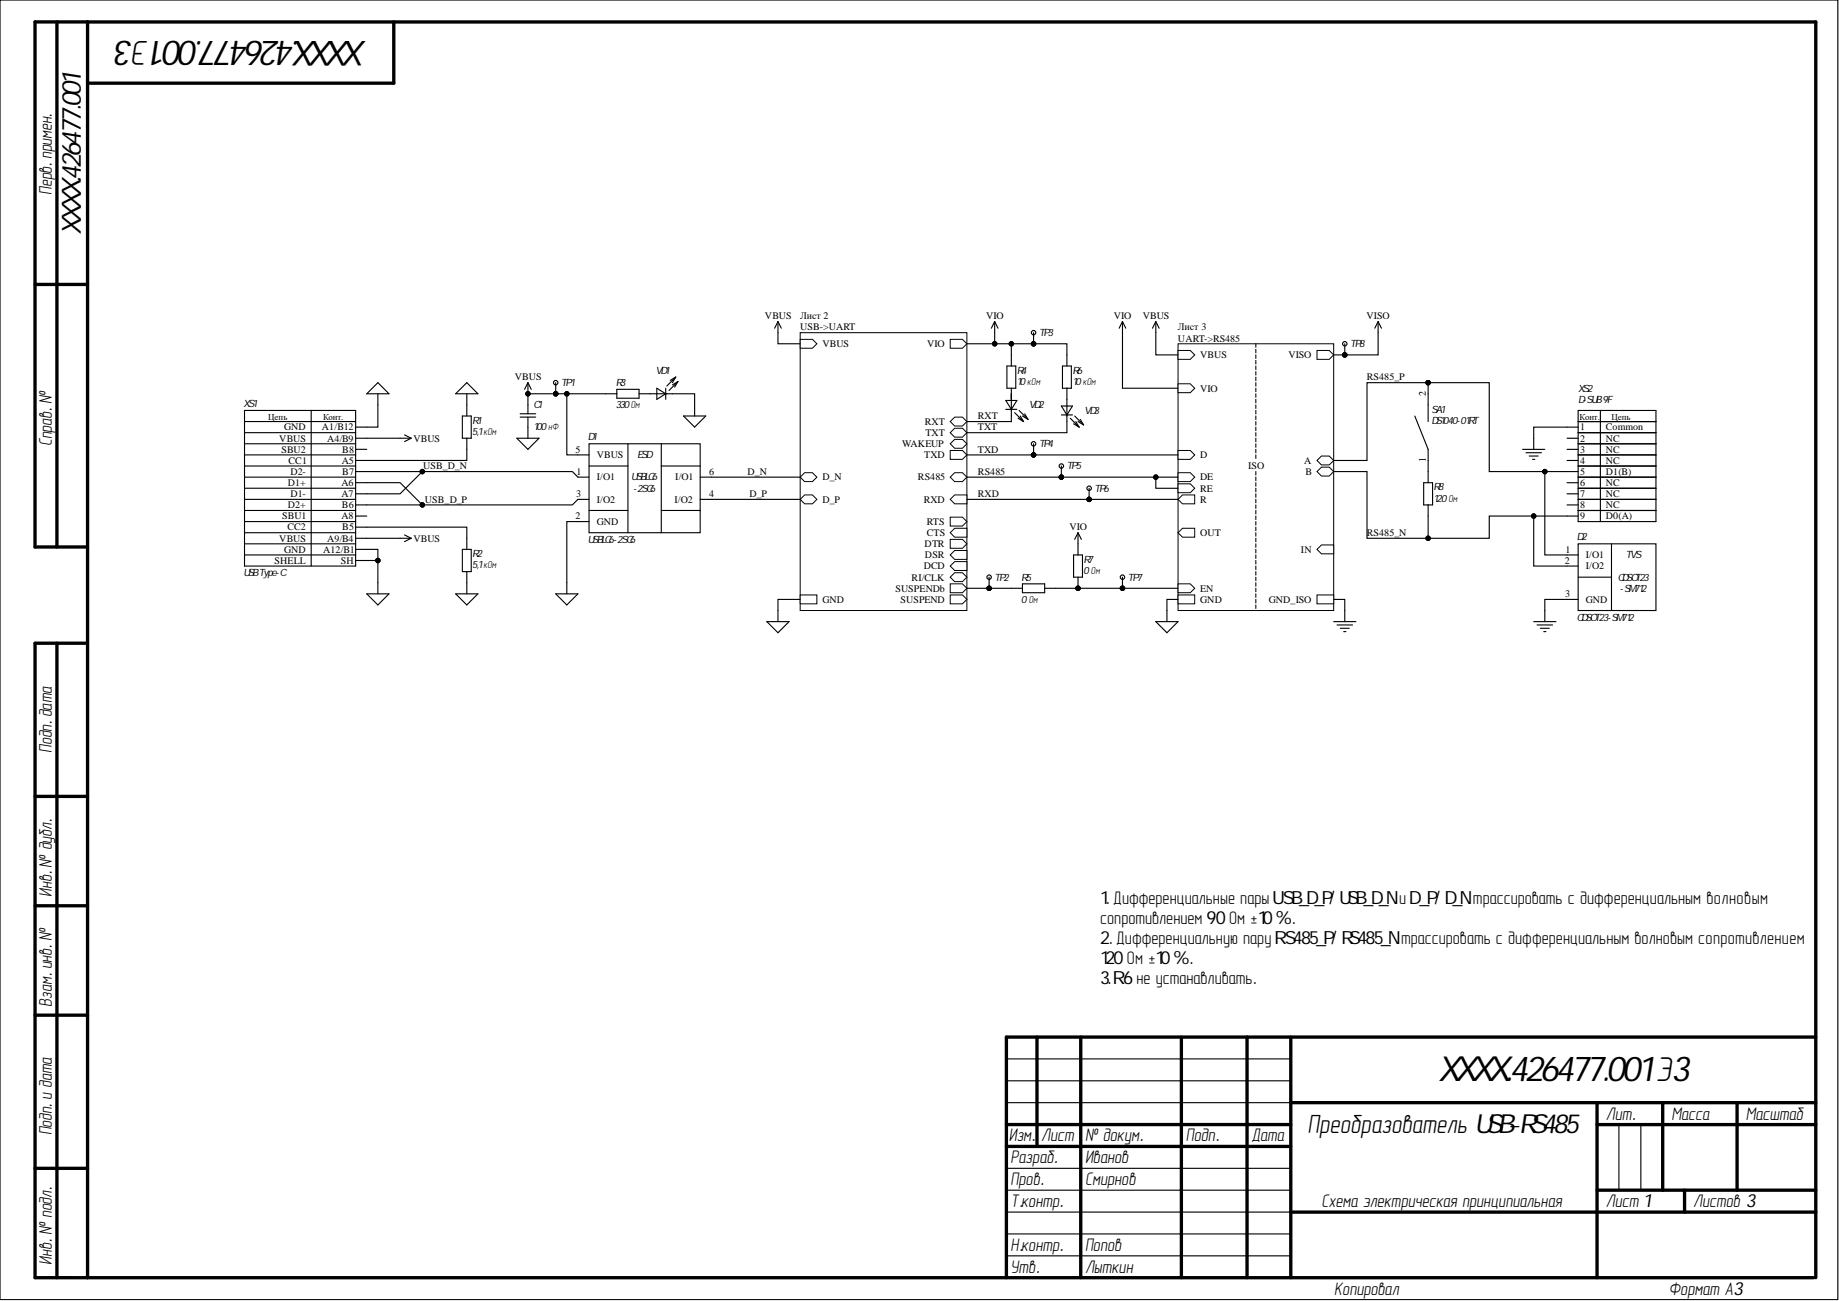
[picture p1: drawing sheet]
<svg xmlns="http://www.w3.org/2000/svg" width="420mm" height="297mm" viewBox="0 0 420 297" stroke-linecap="round" stroke-linejoin="round" font-family="sans-serif">
<defs><g id="words">
<g font-size="8">
<text x="83.8" y="9.4" transform="rotate(-180 83.8 9.4)">XXXX.426477.001Э3</text>
<text x="328.2" y="246.9">XXXX.426477.001Э3</text>
</g>
<g font-size="6.1">
<text x="18.4" y="53.7" transform="rotate(-90 18.4 53.7)">XXXX.426477.001</text>
<text x="298.5" y="258.7">Преобразователь USB–RS485</text>
</g>
<g font-size="4.2">
<text x="11.8" y="44.5" transform="rotate(-90 11.8 44.5)">Перв.примен.</text>
<text x="11.8" y="101.9" transform="rotate(-90 11.8 101.9)">Справ.№</text>
<text x="11.8" y="171.9" transform="rotate(-90 11.8 171.9)">Подп.дата</text>
<text x="11.8" y="204.8" transform="rotate(-90 11.8 204.8)">Инв.№ дубл.</text>
<text x="11.8" y="229.8" transform="rotate(-90 11.8 229.8)">Взам.инв.№</text>
<text x="366.6" y="255.6">Лит.</text>
<text x="381.5" y="255.6">Масса</text>
<text x="398.5" y="255.6">Масштаб</text>
<text x="11.8" y="259.2" transform="rotate(-90 11.8 259.2)">Подп.и дата</text>
<text x="230.3" y="260.6">Изм.</text>
<text x="237.7" y="260.6">Лист</text>
<text x="247.7" y="260.6">№ докум.</text>
<text x="270.7" y="260.6">Подп.</text>
<text x="285.7" y="260.6">Дата</text>
<text x="230.7" y="265.6">Разраб.</text>
<text x="247.7" y="265.6">Иванов</text>
<text x="230.7" y="270.7">Пров.</text>
<text x="230.7" y="275.6">Т.контр.</text>
<text x="247.7" y="270.7">Смирнов</text>
<text x="301.6" y="275.6">Схема электрическая принципиальная</text>
<text x="366.6" y="275.6">Лист 1</text>
<text x="386.5" y="275.6">Листов 3</text>
<text x="230.7" y="285.6">Н.контр.</text>
<text x="247.7" y="285.6">Попов</text>
<text x="11.8" y="288.8" transform="rotate(-90 11.8 288.8)">Инв.№ подл.</text>
<text x="230.7" y="290.6">Утв.</text>
<text x="247.7" y="290.6">Лыткин</text>
<text x="304.6" y="295.6">Копировал</text>
<text x="381" y="295.6">Формат А3</text>
</g>
<g font-size="4.1">
<text x="251.2" y="206.5">1.Дифференциальные парыUSB_D_P/USB_D_NиD_P/D_Nтрассировать с дифференциальным волновым</text>
<text x="251.2" y="211">сопротивлением 90 Ом ±10%.</text>
<text x="251.2" y="215.6">2.Дифференциальную паруRS485_P/RS485_Nтрассировать с дифференциальным волновым сопротивлением</text>
<text x="251.2" y="220.2">120 Ом ±10%.</text>
<text x="251.2" y="224.7">3.R6 не устанавливать.</text>
</g>
<g font-size="2.3">
<text x="174.6" y="72.9">VBUS</text>
<text x="182.7" y="72.9">Лист 2</text>
<text x="182.7" y="75.4">USB-&gt;UART</text>
<text x="225.1" y="72.9">VIO</text>
<text x="237.2" y="76.7">TP3</text>
<text x="254.3" y="72.9">VIO</text>
<text x="260.9" y="72.9">VBUS</text>
<text x="268.9" y="75.4">Лист 3</text>
<text x="268.9" y="78">UART-&gt;RS485</text>
<text x="312" y="72.9">VISO</text>
<text x="187.7" y="79.3">VBUS</text>
<text x="211.7" y="79.3">VIO</text>
<text x="274" y="81.8">VBUS</text>
<text x="294.1" y="81.8">VISO</text>
<text x="308.2" y="79.3">TP8</text>
<text x="117.5" y="86.9">VBUS</text>
<text x="128.1" y="88.1">TP1</text>
<text x="140.5" y="88.1">R3</text>
<text x="149.7" y="85.3">VD1</text>
<text x="232.1" y="85.3">R4</text>
<text x="232.1" y="87.9">10 кОм</text>
<text x="244.8" y="85.3">R6</text>
<text x="244.8" y="87.9">10 кОм</text>
<text x="274" y="89.4">VIO</text>
<text x="312" y="86.9">RS485_P</text>
<text x="360.2" y="89.4">XS2</text>
<text x="55.6" y="93">XS1</text>
<text x="121.8" y="93.2">C1</text>
<text x="140.5" y="93.2">330Ом</text>
<text x="223.2" y="95.7">RXT</text>
<text x="234.9" y="93.2">VD2</text>
<text x="247.6" y="94.5">VD3</text>
<text x="325.5" y="90.4" transform="rotate(-90 325.5 90.4)">2</text>
<text x="326.8" y="94.2">SA1</text>
<text x="360.2" y="91.9">D-SUB9F</text>
<text x="63.8" y="100.8">VBUS</text>
<text x="64.9" y="98.3">GND</text>
<text x="73.5" y="98.3">A1/B12</text>
<text x="74.7" y="100.8">A4/B9</text>
<text x="94.4" y="100.8">VBUS</text>
<text x="107.8" y="96.8">R1</text>
<text x="107.8" y="99.3">5,1кОм</text>
<text x="121.8" y="98.3">100 нФ</text>
<text x="134.2" y="100.6">D1</text>
<text x="211.2" y="97">RXT</text>
<text x="211.2" y="99.6">TXT</text>
<text x="223.2" y="98.3">TXT</text>
<text x="326.8" y="96.8">DS1040-01RT</text>
<text x="360.7" y="98.3">1</text>
<text x="360.7" y="100.8">2</text>
<text x="366.6" y="100.8">NC</text>
<text x="366.6" y="98.3">Common</text>
<text x="64.3" y="103.4">SBU2</text>
<text x="65.9" y="105.9">CC1</text>
<text x="78.1" y="105.9">A5</text>
<text x="78.1" y="103.4">B8</text>
<text x="96.6" y="107.2">USB_D_N</text>
<text x="131.4" y="103.4">5</text>
<text x="136.2" y="104.6">VBUS</text>
<text x="145.4" y="104.6">ESD</text>
<text x="205.9" y="102.1">WAKEUP</text>
<text x="211" y="104.6">TXD</text>
<text x="223.2" y="103.4">TXD</text>
<text x="237.2" y="102.1">TP4</text>
<text x="243.5" y="107.2">TP5</text>
<text x="274" y="104.6">D</text>
<text x="284.9" y="107.2">ISO</text>
<text x="297.7" y="105.9">A</text>
<text x="325.5" y="105.5" transform="rotate(-90 325.5 105.5)">1</text>
<text x="360.7" y="103.4">3</text>
<text x="360.7" y="105.9">4</text>
<text x="366.6" y="105.9">NC</text>
<text x="366.6" y="103.4">NC</text>
<text x="65.7" y="111">D1+</text>
<text x="66.3" y="108.4">D2-</text>
<text x="66.3" y="113.5">D1-</text>
<text x="78" y="111">A6</text>
<text x="78" y="113.5">A7</text>
<text x="78.1" y="108.4">B7</text>
<text x="131.5" y="113.5">3</text>
<text x="131.6" y="108.4">1</text>
<text x="136.2" y="109.7">I/O1</text>
<text x="144.1" y="109.7">USBLC6</text>
<text x="144.5" y="112.2">-2SC6</text>
<text x="154.2" y="109.7">I/O1</text>
<text x="161.9" y="108.4">6</text>
<text x="161.9" y="113.5">4</text>
<text x="170.6" y="108.4">D_N</text>
<text x="171.1" y="113.5">D_P</text>
<text x="187.7" y="109.7">D_N</text>
<text x="209.5" y="109.7">RS485</text>
<text x="223.2" y="108.4">RS485</text>
<text x="223.2" y="113.5">RXD</text>
<text x="249.9" y="112.2">TP6</text>
<text x="274" y="109.7">DE</text>
<text x="274" y="112.2">RE</text>
<text x="298" y="108.4">B</text>
<text x="327.3" y="112">R8</text>
<text x="360.7" y="108.4">5</text>
<text x="360.7" y="111">6</text>
<text x="360.7" y="113.5">7</text>
<text x="366.6" y="113.5">NC</text>
<text x="366.6" y="111">NC</text>
<text x="366.6" y="108.4">D1(B)</text>
<text x="64.4" y="118.6">SBU1</text>
<text x="65.7" y="116">D2+</text>
<text x="78" y="118.6">A8</text>
<text x="78.1" y="116">B6</text>
<text x="97" y="114.8">USB_D_P</text>
<text x="131.4" y="118.6">2</text>
<text x="136.2" y="114.8">I/O2</text>
<text x="136.2" y="119.9">GND</text>
<text x="154" y="114.8">I/O2</text>
<text x="187.7" y="114.8">D_P</text>
<text x="210.9" y="114.8">RXD</text>
<text x="211.6" y="119.9">RTS</text>
<text x="274" y="114.8">R</text>
<text x="327.3" y="114.5">120 Ом</text>
<text x="360.7" y="116">8</text>
<text x="360.7" y="118.6">9</text>
<text x="366.6" y="118.6">D0(A)</text>
<text x="366.6" y="116">NC</text>
<text x="63.8" y="123.7">VBUS</text>
<text x="65.6" y="121.1">CC2</text>
<text x="74.7" y="123.7">A9/B4</text>
<text x="78.1" y="121.1">B5</text>
<text x="94.4" y="123.7">VBUS</text>
<text x="134.2" y="123.9">USBLC6-2SC6</text>
<text x="211.1" y="124.9">DTR</text>
<text x="211.6" y="122.4">CTS</text>
<text x="244.1" y="121.1">VIO</text>
<text x="274" y="122.4">OUT</text>
<text x="312" y="122.4">RS485_N</text>
<text x="360" y="123.4">D2</text>
<text x="55.6" y="131.5">USBType-C</text>
<text x="62.7" y="128.7">SHELL</text>
<text x="64.9" y="126.2">GND</text>
<text x="73.7" y="126.2">A12/B1</text>
<text x="77.8" y="128.7">SH</text>
<text x="107.8" y="127.2">R2</text>
<text x="107.8" y="129.7">5,1кОм</text>
<text x="210.9" y="130">DCD</text>
<text x="211.2" y="127.5">DSR</text>
<text x="247.3" y="128.5">R7</text>
<text x="247.3" y="131">0 Ом</text>
<text x="297" y="126.2">IN</text>
<text x="357.2" y="128.7">2</text>
<text x="357.4" y="126.2">1</text>
<text x="362" y="127.5">I/O1</text>
<text x="362" y="130">I/O2</text>
<text x="371.1" y="127.5">TVS</text>
<text x="187.7" y="137.6">GND</text>
<text x="204.4" y="135.1">SUSPENDb</text>
<text x="205.6" y="137.6">SUSPEND</text>
<text x="208.1" y="132.5">RI/CLK</text>
<text x="227.1" y="132.5">TP2</text>
<text x="233.1" y="132.5">R5</text>
<text x="233.1" y="137.6">0 Ом</text>
<text x="257.5" y="132.5">TP7</text>
<text x="274" y="137.6">GND</text>
<text x="274" y="135.1">EN</text>
<text x="289.6" y="137.6">GND_ISO</text>
<text x="357.3" y="136.3">3</text>
<text x="362" y="137.6">GND</text>
<text x="369.3" y="132.5">CDSOT23</text>
<text x="369.8" y="135.1">-SM712</text>
<text x="360" y="141.7">CDSOT23-SM712</text>
</g>
<g font-size="2">
<text x="61.2" y="95.8">Цепь</text>
<text x="73.7" y="95.8">Конт.</text>
<text x="360.6" y="95.8">Конт.</text>
<text x="367.9" y="95.8">Цепь</text>
</g>
<text font-size=".4" x="12.5" y="291.9">ALTIUMGOSTBOM2.0KEV</text>
</g></defs>
<path d="M0 0h419.5v296.7h-419.5z" fill="none" stroke="#000" stroke-width=".23"/>
<g fill="none" stroke="#000" stroke-width=".76">
<path d="M13 5v119.9M20 5v286.7M89.9 5v14h-69.9M8 64.9h12M20 124.9h-12v-119.9h406.5v286.7M13 146.9v144.8M20 146.9h-12v144.8h406M8 181.8h12M8 206.8h12M8 231.8h12M236.7 236.8v24.9M246.7 236.8v54.9"/>
<path d="M269.7 236.8v54.9M284.7 236.8v54.9M294.7 236.8v54.9M414.5 236.8h-184.8v54.9M229.7 256.8h65M294.7 251.8h119.8M364.6 251.8v39.9M364.6 256.8h49.9M379.6 251.8v19.9M396.5 251.8v19.9M8 266.7h12M229.7 261.7h65"/>
<path d="M294.7 276.7h119.8M364.6 271.7h49.9M384.6 271.7v5"/>
</g>
<path d="M229.7 241.8h65M229.7 246.8h65M229.7 251.8h65M369.6 256.8v14.9M374.6 256.8v14.9M229.7 266.7h65M229.7 271.7h65M229.7 276.7h65M229.7 281.7h65M229.7 286.7h65" fill="none" stroke="#000" stroke-width=".25"/>
<path d="M134.5 101.3h25.3v20.3h-25.3z" fill-rule="evenodd" fill="#fff"/>
<g fill="none" stroke="#000" stroke-width=".25">
<path d="M86.3 89.9v2.5M86.3 87.4l2.5 2.5h-5.1zM92.3 99.3l1.6 .8M104 89.9l2.6-2.5 2.5 2.5zM105.5 95h2.1v5.1h-2.1zM106.6 89.9v5.1M118.7 94.5h3.6M118.7 95.2h3.6M120.5 87.4v2.5M120.5 92.4v2.1M120.5 95.2v4.9M120.5 87.4l-.7 1.5"/>
<path d="M120.5 87.4l.8 1.5M91.3 100.1h2.6M93.9 100.1l-1.6 .7M106.6 100.1v2.5M118 100.1h5.1l-2.6 2.5zM131.9 114h2.6M131.9 119.1h2.6M131.9 108.9h2.6M131.9 103.9h2.6M134.5 101.3h25.3v20.3h-25.3zM134.5 106.4h8.8M134.5 116.5h8.8"/>
<path d="M143.3 101.3v20.3M151 106.4h8.8M151 116.5h8.8M151 101.3v20.3M159.8 114h2.6M159.8 108.9h2.6M83.7 135.6h5.1l-2.5 2.5zM86.3 133v2.6M91.3 122.9h2.6M92.3 122.1l1.6 .8M93.9 122.9l-1.6 .8M104 135.6h5.1l-2.5 2.5z"/>
<path d="M105.5 125.4h2.1v5.1h-2.1zM106.6 122.9v2.5M106.6 130.5v5.1M126.9 135.6h5l-2.5 2.5zM129.4 133v2.6"/>
</g>
<circle cx="120.5" cy="89.9" r=".51" fill="#000"/>
<circle cx="120.5" cy="89.9" r=".51" fill="none" stroke="#000" stroke-width=".23"/>
<path d="M182.7 76h38v63.4h-38z" fill-rule="evenodd" fill="#fff"/>
<path d="M182.7 76h38v63.4h-38z" fill="none" stroke="#000" stroke-width=".23"/>
<path d="M217.9 95.2h1.8l1 1.1-1 1h-1.8l-1-1z" fill-rule="evenodd" fill="#fff"/>
<path d="M217.9 95.2h1.8l1 1.1-1 1h-1.8l-1-1z" fill="none" stroke="#000" stroke-width=".23"/>
<path d="M217.9 97.8h1.8l1 1-1 1h-1.8l-1-1z" fill-rule="evenodd" fill="#fff"/>
<path d="M217.9 97.8h1.8l1 1-1 1h-1.8l-1-1z" fill="none" stroke="#000" stroke-width=".23"/>
<path d="M217.9 100.3h1.8l1 1-1 1h-1.8l-1-1z" fill-rule="evenodd" fill="#fff"/>
<path d="M217.9 100.3h1.8l1 1-1 1h-1.8l-1-1z" fill="none" stroke="#000" stroke-width=".23"/>
<path d="M217.9 107.9h1.8l1 1-1 1.1h-1.8l-1-1.1z" fill-rule="evenodd" fill="#fff"/>
<path d="M217.9 107.9h1.8l1 1-1 1.1h-1.8l-1-1.1z" fill="none" stroke="#000" stroke-width=".23"/>
<path d="M216.9 102.9h2.8l1 1-1 1h-2.8z" fill-rule="evenodd" fill="#fff"/>
<path d="M216.9 102.9h2.8l1 1-1 1h-2.8z" fill="none" stroke="#000" stroke-width=".23"/>
<path d="M217.9 113h2.8v2h-2.8l-1-1z" fill-rule="evenodd" fill="#fff"/>
<path d="M217.9 113h2.8v2h-2.8l-1-1z" fill="none" stroke="#000" stroke-width=".23"/>
<path d="M182.7 77.5h2.8l1 1-1 1h-2.8z" fill-rule="evenodd" fill="#fff"/>
<path d="M182.7 77.5h2.8l1 1-1 1h-2.8z" fill="none" stroke="#000" stroke-width=".23"/>
<path d="M182.7 135.8h3.8v2.1h-3.8z" fill-rule="evenodd" fill="#fff"/>
<path d="M182.7 135.8h3.8v2.1h-3.8z" fill="none" stroke="#000" stroke-width=".23"/>
<path d="M216.9 77.5h2.8l1 1-1 1h-2.8z" fill-rule="evenodd" fill="#fff"/>
<path d="M216.9 77.5h2.8l1 1-1 1h-2.8z" fill="none" stroke="#000" stroke-width=".23"/>
<path d="M183.7 107.9h1.8l1 1-1 1.1h-1.8l-1-1.1z" fill-rule="evenodd" fill="#fff"/>
<path d="M183.7 107.9h1.8l1 1-1 1.1h-1.8l-1-1.1z" fill="none" stroke="#000" stroke-width=".23"/>
<path d="M183.7 113h1.8l1 1-1 1h-1.8l-1-1z" fill-rule="evenodd" fill="#fff"/>
<path d="M183.7 113h1.8l1 1-1 1h-1.8l-1-1z" fill="none" stroke="#000" stroke-width=".23"/>
<path d="M216.9 133.3h2.8l1 1-1 1h-2.8z" fill-rule="evenodd" fill="#fff"/>
<path d="M216.9 133.3h2.8l1 1-1 1h-2.8z" fill="none" stroke="#000" stroke-width=".23"/>
<path d="M216.9 135.8h2.8l1 1.1-1 1h-2.8z" fill-rule="evenodd" fill="#fff"/>
<path d="M216.9 135.8h2.8l1 1.1-1 1h-2.8z" fill="none" stroke="#000" stroke-width=".23"/>
<path d="M216.9 118.1h2.8l1 1-1 1h-2.8z" fill-rule="evenodd" fill="#fff"/>
<path d="M216.9 118.1h2.8l1 1-1 1h-2.8z" fill="none" stroke="#000" stroke-width=".23"/>
<path d="M217.9 120.6h2.8v2h-2.8l-1-1z" fill-rule="evenodd" fill="#fff"/>
<path d="M217.9 120.6h2.8v2h-2.8l-1-1z" fill="none" stroke="#000" stroke-width=".23"/>
<path d="M216.9 123.2h2.8l1 1-1 1h-2.8z" fill-rule="evenodd" fill="#fff"/>
<path d="M216.9 123.2h2.8l1 1-1 1h-2.8z" fill="none" stroke="#000" stroke-width=".23"/>
<path d="M217.9 125.7h2.8v2h-2.8l-1-1z" fill-rule="evenodd" fill="#fff"/>
<path d="M217.9 125.7h2.8v2h-2.8l-1-1z" fill="none" stroke="#000" stroke-width=".23"/>
<path d="M217.9 128.2h2.8v2.1h-2.8l-1-1.1z" fill-rule="evenodd" fill="#fff"/>
<path d="M217.9 128.2h2.8v2.1h-2.8l-1-1.1z" fill="none" stroke="#000" stroke-width=".23"/>
<path d="M217.9 130.8h1.8l1 1-1 1h-1.8l-1-1z" fill-rule="evenodd" fill="#fff"/>
<path d="M217.9 130.8h1.8l1 1-1 1h-1.8l-1-1z" fill="none" stroke="#000" stroke-width=".23"/>
<path d="M177.6 73.4l-.8 1.5M177.6 73.4l.8 1.5M177.6 73.4v2.6M177.6 139.4v2.5M175.1 141.9h5l-2.5 2.6z" fill="none" stroke="#000" stroke-width=".25"/>
<path d="M268.9 78.5h35.5v60.9h-35.5z" fill-rule="evenodd" fill="#fff"/>
<path d="M268.9 78.5h35.5v60.9h-35.5z" fill="none" stroke="#000" stroke-width=".23"/>
<path d="M268.9 80h2.8l1 1-1 1h-2.8z" fill-rule="evenodd" fill="#fff"/>
<path d="M268.9 80h2.8l1 1-1 1h-2.8z" fill="none" stroke="#000" stroke-width=".23"/>
<path d="M268.9 135.8h3.8v2.1h-3.8z" fill-rule="evenodd" fill="#fff"/>
<path d="M268.9 135.8h3.8v2.1h-3.8z" fill="none" stroke="#000" stroke-width=".23"/>
<path d="M269.9 120.6h2.8v2h-2.8l-1-1z" fill-rule="evenodd" fill="#fff"/>
<path d="M269.9 120.6h2.8v2h-2.8l-1-1z" fill="none" stroke="#000" stroke-width=".23"/>
<path d="M268.9 133.3h2.8l1 1-1 1h-2.8z" fill-rule="evenodd" fill="#fff"/>
<path d="M268.9 133.3h2.8l1 1-1 1h-2.8z" fill="none" stroke="#000" stroke-width=".23"/>
<path d="M301.7 124.4h2.7v2h-2.7l-1.1-1z" fill-rule="evenodd" fill="#fff"/>
<path d="M301.7 124.4h2.7v2h-2.7l-1.1-1z" fill="none" stroke="#000" stroke-width=".23"/>
<path d="M300.6 80h2.8l1 1-1 1h-2.8z" fill-rule="evenodd" fill="#fff"/>
<path d="M300.6 80h2.8l1 1-1 1h-2.8z" fill="none" stroke="#000" stroke-width=".23"/>
<path d="M300.6 135.8h3.8v2.1h-3.8z" fill-rule="evenodd" fill="#fff"/>
<path d="M300.6 135.8h3.8v2.1h-3.8z" fill="none" stroke="#000" stroke-width=".23"/>
<path d="M301.7 104.1h1.7l1 1-1 1.1h-1.7l-1.1-1.1z" fill-rule="evenodd" fill="#fff"/>
<path d="M301.7 104.1h1.7l1 1-1 1.1h-1.7l-1.1-1.1z" fill="none" stroke="#000" stroke-width=".23"/>
<path d="M301.7 106.7h1.7l1 1-1 1h-1.7l-1.1-1z" fill-rule="evenodd" fill="#fff"/>
<path d="M301.7 106.7h1.7l1 1-1 1h-1.7l-1.1-1z" fill="none" stroke="#000" stroke-width=".23"/>
<path d="M268.9 102.9h2.8l1 1-1 1h-2.8z" fill-rule="evenodd" fill="#fff"/>
<path d="M268.9 102.9h2.8l1 1-1 1h-2.8z" fill="none" stroke="#000" stroke-width=".23"/>
<path d="M268.9 107.9h2.8l1 1-1 1.1h-2.8z" fill-rule="evenodd" fill="#fff"/>
<path d="M268.9 107.9h2.8l1 1-1 1.1h-2.8z" fill="none" stroke="#000" stroke-width=".23"/>
<path d="M268.9 110.5h2.8l1 1-1 1h-2.8z" fill-rule="evenodd" fill="#fff"/>
<path d="M268.9 110.5h2.8l1 1-1 1h-2.8z" fill="none" stroke="#000" stroke-width=".23"/>
<path d="M269.9 113h2.8v2h-2.8l-1-1z" fill-rule="evenodd" fill="#fff"/>
<path d="M269.9 113h2.8v2h-2.8l-1-1z" fill="none" stroke="#000" stroke-width=".23"/>
<path d="M268.9 87.6h2.8l1 1-1 1.1h-2.8z" fill-rule="evenodd" fill="#fff"/>
<g fill="none" stroke="#000" stroke-width=".23">
<path d="M268.9 87.6h2.8l1 1-1 1.1h-2.8z"/>
<circle cx="235.9" cy="103.9" r=".51"/>
<circle cx="246.1" cy="134.3" r=".51"/>
</g>
<g fill="none" stroke="#000" stroke-width=".25">
<path d="M227.1 73.4l-.8 1.5M227.1 73.4l.7 1.5M227.1 73.4v2.6M256.2 73.4l-.7 1.5M256.2 73.4l.8 1.5M256.2 73.4v2.6M263.8 73.4l-.7 1.5M263.8 73.4l.8 1.5M263.8 73.4v2.6M229.6 91.4h2.5l-1.2 2.1zM229.6 93.5h2.5M229.9 83.6h2v5h-2z"/>
<path d="M230.9 81v2.6M230.9 88.6v6.4M231.6 94.2l2.1 2.1M232.4 95.5l1.3 .8M232.6 93.7l2.1 2M232.9 95l.8 1.3M233.4 95l1.3 .7M233.9 94.5l.8 1.2M242.3 92.7h2.5l-1.2 2zM242.3 94.7h2.5M242.5 83.6h2.1v5h-2.1zM243.6 81v2.6"/>
<path d="M243.6 88.6v7.7M244.3 95.5l2 2M245.1 96.8l1.2 .7M245.3 95l2.1 2M245.6 96.3l.7 1.2M246.1 96.3l1.3 .7M246.6 95.7l.8 1.3M286.7 107.7v.8M286.7 108.9v.8M286.7 110.2v.8M286.7 111.5v.8M286.7 112.7v.8"/>
<path d="M286.7 114v.8M286.7 115.3v.8M286.7 116.6v.7M286.7 117.8v.8M286.7 119.1v.8M230.9 134.3h2.5M233.4 133.3h5.1v2h-5.1zM238.5 134.3h2.5M245.1 126.7h2v5.1h-2zM246.1 121.6v5.1M246.1 131.8v2.5M246.1 121.6l-.8 1.6"/>
<path d="M246.1 121.6l.8 1.6M266.4 139.4v2.5M286.7 120.4v.8M286.7 121.6v.8M286.7 122.9v.8M286.7 124.2v.8M286.7 125.4v.8M286.7 126.7v.8M286.7 128v.8M286.7 129.2v.8M286.7 130.5v.8M286.7 131.8v.8"/>
<path d="M286.7 133v.8M286.7 134.3v.8M286.7 135.6v.8M286.7 136.9v.7M286.7 138.1v.8M307 139.4v2.5M263.8 141.9h5.1l-2.5 2.6zM304.4 141.9h5.1M305.2 142.7h3.6M306 143.5h2M306.7 144.2h.5"/>
</g>
<g fill="#000">
<circle cx="235.9" cy="103.9" r=".51"/>
<circle cx="246.1" cy="134.3" r=".51"/>
</g>
<circle cx="235.9" cy="101.3" r=".51" fill="#fff"/>
<g fill="none" stroke="#000" stroke-width=".25">
<path d="M235.9 101.3v2.6"/>
<circle cx="235.9" cy="101.3" r=".51"/>
</g>
<g fill="#000">
<circle cx="235.9" cy="103.9" r=".51"/>
<circle cx="242.3" cy="108.9" r=".51"/>
</g>
<g fill="none" stroke="#000" stroke-width=".23">
<circle cx="235.9" cy="103.9" r=".51"/>
<circle cx="242.3" cy="108.9" r=".51"/>
</g>
<circle cx="242.3" cy="106.4" r=".51" fill="#fff"/>
<g fill="none" stroke="#000" stroke-width=".25">
<path d="M242.3 106.4v2.5"/>
<circle cx="242.3" cy="106.4" r=".51"/>
</g>
<g fill="#000">
<circle cx="242.3" cy="108.9" r=".51"/>
<circle cx="248.6" cy="114" r=".51"/>
</g>
<g fill="none" stroke="#000" stroke-width=".23">
<circle cx="242.3" cy="108.9" r=".51"/>
<circle cx="248.6" cy="114" r=".51"/>
</g>
<circle cx="248.6" cy="111.5" r=".51" fill="#fff"/>
<g fill="none" stroke="#000" stroke-width=".25">
<path d="M248.6 111.5v2.5"/>
<circle cx="248.6" cy="111.5" r=".51"/>
</g>
<g fill="#000">
<circle cx="126.9" cy="89.9" r=".51"/>
<circle cx="248.6" cy="114" r=".51"/>
</g>
<g fill="none" stroke="#000" stroke-width=".23">
<circle cx="126.9" cy="89.9" r=".51"/>
<circle cx="248.6" cy="114" r=".51"/>
</g>
<circle cx="126.9" cy="87.4" r=".51" fill="#fff"/>
<g fill="none" stroke="#000" stroke-width=".25">
<path d="M126.9 87.4v2.5"/>
<circle cx="126.9" cy="87.4" r=".51"/>
</g>
<g fill="#000">
<circle cx="235.9" cy="78.5" r=".51"/>
<circle cx="126.9" cy="89.9" r=".51"/>
</g>
<g fill="none" stroke="#000" stroke-width=".23">
<circle cx="235.9" cy="78.5" r=".51"/>
<circle cx="126.9" cy="89.9" r=".51"/>
</g>
<circle cx="235.9" cy="76" r=".51" fill="#fff"/>
<g fill="none" stroke="#000" stroke-width=".25">
<path d="M235.9 76v2.5"/>
<circle cx="235.9" cy="76" r=".51"/>
</g>
<g fill="#000">
<circle cx="235.9" cy="78.5" r=".51"/>
<circle cx="256.2" cy="134.3" r=".51"/>
</g>
<g fill="none" stroke="#000" stroke-width=".23">
<circle cx="235.9" cy="78.5" r=".51"/>
<circle cx="256.2" cy="134.3" r=".51"/>
</g>
<circle cx="256.2" cy="131.8" r=".51" fill="#fff"/>
<g fill="none" stroke="#000" stroke-width=".25">
<path d="M256.2 131.8v2.5"/>
<circle cx="256.2" cy="131.8" r=".51"/>
</g>
<g fill="#000">
<circle cx="307" cy="81" r=".51"/>
<circle cx="256.2" cy="134.3" r=".51"/>
</g>
<g fill="none" stroke="#000" stroke-width=".23">
<circle cx="307" cy="81" r=".51"/>
<circle cx="256.2" cy="134.3" r=".51"/>
</g>
<circle cx="307" cy="78.5" r=".51" fill="#fff"/>
<g fill="none" stroke="#000" stroke-width=".25">
<path d="M286.7 78.5v.8M286.7 79.8v.8M307 78.5v2.5M55.8 93.7h25.4v35.5h-25.4zM55.8 96.2h25.4M55.8 98.8h25.4M71 93.7v35.5M81.2 97.5h2.5M286.7 81v.8M286.7 82.3v.8M286.7 83.6v.8M286.7 84.8v.8"/>
<path d="M286.7 86.1v.8M286.7 87.4v.8M286.7 88.6v.8M286.7 89.9v.8M286.7 91.2v.8M286.7 92.4v.8M286.7 93.7v.8M286.7 95v.8M286.7 96.3v.7M286.7 97.5v.8M286.7 98.8v.8M55.8 101.3h25.4"/>
<path d="M55.8 103.9h25.4M55.8 106.4h25.4M55.8 108.9h25.4M55.8 111.5h25.4M55.8 114h25.4M55.8 116.5h25.4M55.8 119.1h25.4M81.2 100.1h2.5M81.2 102.6h2.5M81.2 105.1h2.5M81.2 107.7h2.5M81.2 110.2h2.5"/>
<path d="M81.2 112.7h2.5M81.2 115.3h2.5M81.2 117.8h2.5M286.7 100.1v.8M286.7 101.3v.8M286.7 102.6v.8M286.7 103.9v.8M55.8 121.6h25.4M55.8 124.2h25.4M55.8 126.7h25.4M81.2 120.4h2.5M81.2 122.9h2.5"/>
<path d="M81.2 125.4h2.5M81.2 128h2.5"/>
<circle cx="307" cy="78.5" r=".51"/>
</g>
<g fill="#000">
<circle cx="307" cy="81" r=".51"/>
<circle cx="225.8" cy="134.3" r=".51"/>
</g>
<g fill="none" stroke="#000" stroke-width=".23">
<circle cx="307" cy="81" r=".51"/>
<circle cx="225.8" cy="134.3" r=".51"/>
</g>
<circle cx="225.8" cy="131.8" r=".51" fill="#fff"/>
<g fill="none" stroke="#000" stroke-width=".25">
<path d="M314.6 73.4l-.8 1.5M314.6 73.4l.8 1.5M314.6 73.4v2.6M323 95l3 7.6v2.5M326 89.9v6.4M357.7 97.5h2.6M360.3 93.7h17.7v25.4h-17.7zM360.3 98.8h17.7M360.3 96.3h17.7M365.3 93.7v25.4M325 110.2h2v5.1h-2zM326 107.7v2.5"/>
<path d="M326 115.3v2.5M347.6 102.6h5.1M348.3 103.4h3.6M349.1 104.1h2M349.9 104.9h.5M350.1 100.1v2.5M357.7 100.1h2.6M357.7 102.6h2.6M357.7 105.1h2.6M357.7 107.7h2.6M357.7 110.2h2.6M357.7 112.7h2.6"/>
<path d="M357.7 115.3h2.6M357.7 117.8h2.6M360.3 101.3h17.7M360.3 103.9h17.7M360.3 106.4h17.7M360.3 108.9h17.7M360.3 111.5h17.7M360.3 114h17.7M360.3 116.6h17.7M225.8 131.8v2.5"/>
<circle cx="225.8" cy="131.8" r=".51"/>
</g>
<circle cx="225.8" cy="134.3" r=".51" fill="#000"/>
<circle cx="225.8" cy="134.3" r=".51" fill="none" stroke="#000" stroke-width=".23"/>
<path d="M360.3 124.2h17.7v15.2h-17.7z" fill-rule="evenodd" fill="#fff"/>
<g fill="none" stroke="#000" stroke-width=".25">
<path d="M177.6 76v2.5h5.1M227.1 76v2.5h-6.4M227.1 78.5h16.5v2.5M230.9 78.5v2.5M256.2 76v12.6h12.7M263.8 76v5h5.1M314.6 76v5h-10.2M86.3 92.4v5.1h-2.6M120.5 92.4v-2.5h8.9v14h2.5M129.4 89.9h11.4M140.8 88.9h5.1v2h-5.1zM145.9 89.9h12.7v5.1"/>
<path d="M149.9 88.6l2.1 1.3-2.1 1.3zM152 88.6v2.6M154.3 86.1l-1.3 .8M154.3 86.1l-.8 1.3M154.3 86.1l-2.1 2M154.8 87.1l-1.3 .8M154.8 87.1l-.8 1.3M154.8 87.1l-2.1 2M156 95h5.1l-2.5 2.5zM230.9 95v1.3h-10.2M230.9 89.9v1.3M243.6 96.3v2.5h-22.9"/>
<path d="M326 87.4h-13.9v17.7h-7.7M326 87.4h14v20.3h17.7M326 87.4v2.5M357.7 97.5h-7.6v2.6M83.7 110.2h7.6l5.1 5.1M83.7 107.7h47l1.2 1.2M83.7 100.1h7.6M96.4 107.7l-5.1 5h-7.6M106.6 102.6v2.5h-22.9M131.9 119.1h-2.5v13.9M131.9 114l-1.2 1.3h-47M162.4 108.9h20.3"/>
<path d="M162.4 114h20.3M220.7 114h48.2M220.7 103.9h48.2M220.7 108.9h43.1v2.6h5.1M263.8 108.9h5.1M304.4 107.7h7.7v15.2h13.9v-5.1M326 105.1v2.6M350.1 117.8v11.4h10.2M352.7 107.7v19h7.6M357.7 117.8h-17.7v5.1h-14M83.7 120.4h22.9v2.5M83.7 125.4h2.6v7.6"/>
<path d="M83.7 128h2.6M83.7 122.9h7.6M182.7 136.9h-5.1v2.5M220.7 134.3h10.2M241 134.3h27.9M268.9 136.9h-2.5v2.5M304.4 136.9h2.6v2.5M360.3 124.2h17.7v15.2h-17.7zM360.3 136.9h-7.6v5M360.3 131.8h7.6M367.9 124.2v15.2M350.1 141.9h5.1"/>
<path d="M350.9 142.7h3.5M351.6 143.5h2.1M352.4 144.2h.5"/>
</g>
<g fill="#000">
<circle cx="227.1" cy="78.5" r=".51"/>
<circle cx="230.9" cy="78.5" r=".51"/>
<circle cx="235.9" cy="78.5" r=".51"/>
<circle cx="120.5" cy="89.9" r=".51"/>
<circle cx="126.9" cy="89.9" r=".51"/>
<circle cx="129.4" cy="89.9" r=".51"/>
<circle cx="307" cy="81" r=".51"/>
<circle cx="326" cy="87.4" r=".51"/>
<circle cx="96.4" cy="107.7" r=".51"/>
<circle cx="96.4" cy="115.3" r=".51"/>
<circle cx="235.9" cy="103.9" r=".51"/>
<circle cx="242.3" cy="108.9" r=".51"/>
<circle cx="248.6" cy="114" r=".51"/>
<circle cx="263.8" cy="108.9" r=".51"/>
<circle cx="350.1" cy="117.8" r=".51"/>
<circle cx="352.6" cy="107.7" r=".51"/>
<circle cx="86.3" cy="128" r=".51"/>
<circle cx="225.8" cy="134.3" r=".51"/>
<circle cx="246.1" cy="134.3" r=".51"/>
<circle cx="256.2" cy="134.3" r=".51"/>
<circle cx="326" cy="122.9" r=".51"/>
</g>
<g fill="none" stroke="#000" stroke-width=".23">
<circle cx="227.1" cy="78.5" r=".51"/>
<circle cx="230.9" cy="78.5" r=".51"/>
<circle cx="235.9" cy="78.5" r=".51"/>
<circle cx="120.5" cy="89.9" r=".51"/>
<circle cx="126.9" cy="89.9" r=".51"/>
<circle cx="129.4" cy="89.9" r=".51"/>
<circle cx="307" cy="81" r=".51"/>
<circle cx="326" cy="87.4" r=".51"/>
<circle cx="96.4" cy="107.7" r=".51"/>
<circle cx="96.4" cy="115.3" r=".51"/>
<circle cx="235.9" cy="103.9" r=".51"/>
<circle cx="242.3" cy="108.9" r=".51"/>
<circle cx="248.6" cy="114" r=".51"/>
<circle cx="263.8" cy="108.9" r=".51"/>
<circle cx="350.1" cy="117.8" r=".51"/>
<circle cx="352.6" cy="107.7" r=".51"/>
<circle cx="86.3" cy="128" r=".51"/>
<circle cx="225.8" cy="134.3" r=".51"/>
<circle cx="246.1" cy="134.3" r=".51"/>
<circle cx="256.2" cy="134.3" r=".51"/>
<circle cx="326" cy="122.9" r=".51"/>
</g>
<use href="#words"/>
</svg>
